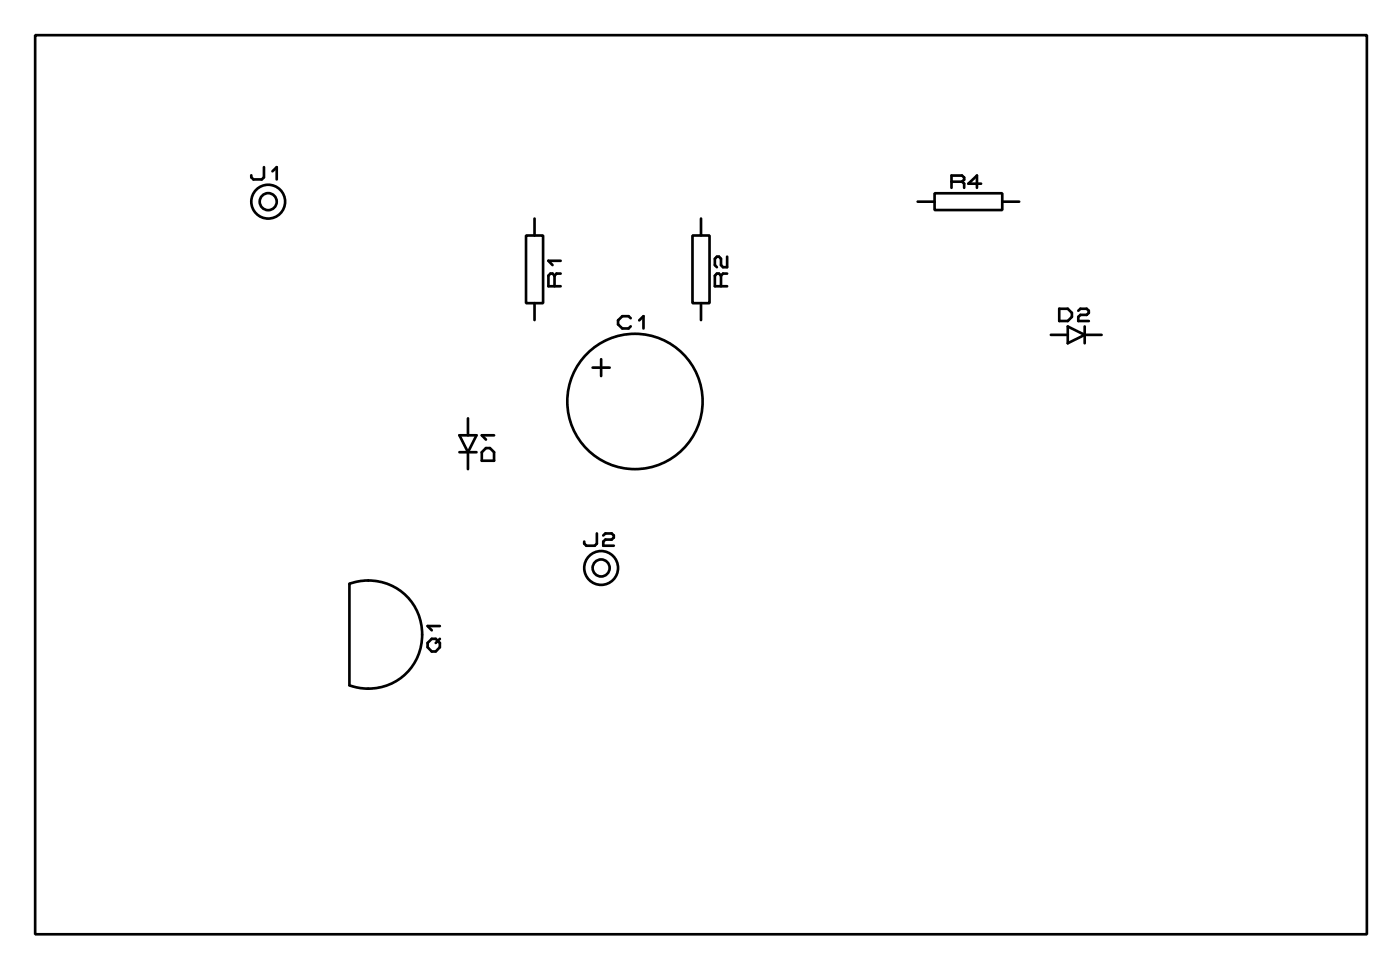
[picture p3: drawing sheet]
<svg xmlns="http://www.w3.org/2000/svg" width="105mm" height="73mm" viewBox="0 0 105 73" stroke-linecap="round" stroke-linejoin="round" font-family="sans-serif">
<g fill="none" stroke="#000" stroke-width=".2">
<path d="M2.6 2.6h100v67.5h-100zM19.8 12.5v.8l-.1 .2h-.7l-.1-.2v-.1M20.5 12.9l.3-.4v1M39.5 17.7h1.3v5.1h-1.3zM40.1 16.4v1.3M42.1 19.6h-.9l.3 .3M52 17.7h1.3v5.1h-1.3zM52.6 16.4v1.3M54.6 19.3v.8h-.3l-.2-.2v-.5l-.1-.1h-.2l-.1 .1v.5l.1 .2M68.9 15.1h1.3M70.2 14.5h5.1v1.3h-5.1zM71.4 13.6h.8"/>
<path d="M72.2 13.6l.2-.1v-.2l-.2-.1h-.8v.9M72.2 13.6l.2 .2v.3M73.7 13.8h-1l.7-.6v.9M75.3 15.1h1.2M34.5 32.7h1.3l-.7 1.2zM34.5 33.9h1.3M35.1 31.4v1.3M35.1 33.9v1.3M36.5 33.6h.3l.3 .3v.7h-.9v-.7zM37.1 32.7h-.9l.3 .3M40.1 22.8v1.2M41.6 20.7l-.1-.2h-.2l-.1 .2v.8h.9"/>
<path d="M41.6 20.7v.8M42.1 20.5h-.3l-.2 .2M44.5 27.6h1.3M45.1 27v1.2M47.4 23.9l-.2-.2h-.5l-.3 .3v.3l.3 .4h.5l.2-.2M48 24l.3-.3v1M52.6 22.8v1.2M54.1 20.7l-.1-.2h-.2l-.1 .2v.8h.9M54.1 20.7v.8M54.6 20.5h-.3l-.2 .2M78.9 25.1h1.3M79.5 23.2h.7l.3 .3v.3l-.3 .3h-.7z"/>
<path d="M80.2 24.5l1.2 .6-1.2 .7zM81 23.3l.1-.1h.5l.2 .1v.2l-.2 .1h-.5l-.1 .2v.3h.8M81.4 25.1h1.3M81.4 24.5v1.3M26.2 43.8a4.1 4.1 0 0 1 5.5 3.8 4.1 4.1 0 0 1-5.5 3.8zM32.1 48.3l.3-.3h.3l.3 .3v.3l-.3 .3h-.3l-.3-.3zM33 48l-.3 .3M33 47h-.9l.3 .3M44.8 40v.8l-.1 .2h-.7l-.1-.2v-.1M45.3 40.2l.2-.2h.4l.2 .2v.2l-.2 .1h-.4l-.2 .2v.3h.8"/>
<circle cx="20.1" cy="15.1" r="1.27"/>
<circle cx="20.1" cy="15.1" r=".64"/>
<circle cx="47.7" cy="30.1" r="5.1"/>
<circle cx="45.1" cy="42.6" r="1.27"/>
<circle cx="45.1" cy="42.6" r=".64"/>
</g>
</svg>
